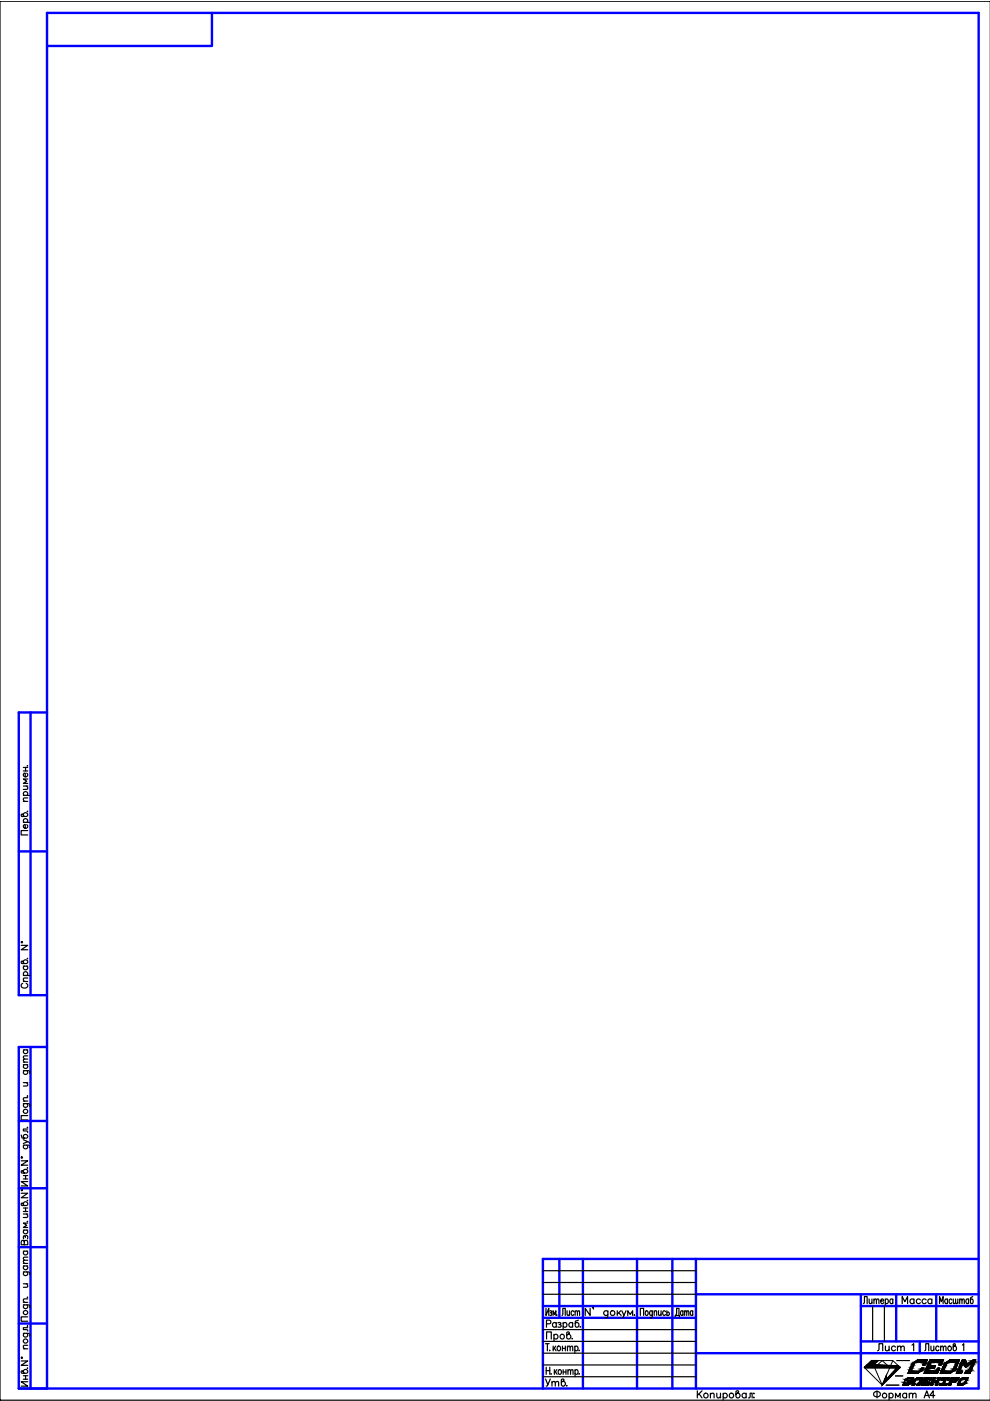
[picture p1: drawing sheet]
<svg xmlns="http://www.w3.org/2000/svg" width="210mm" height="297mm" viewBox="0 0 210 297" stroke-linecap="round" stroke-linejoin="round" font-family="sans-serif">
<defs><g id="words">
<g font-size="4.4">
<text x="190.1" y="277.6">Масса</text>
<text x="184.9" y="287.5">Лист 1</text>
</g>
</g></defs>
<!-- layer: 2 -->
<g fill="none" stroke="#00f" stroke-width=".51">
<path d="M44.9 2.7v7h-34.9M6.5 151.1v59.9M10 151.1h-6v59.9h6M4 180.5h6M4 237.7h6M6.5 222v72.4M10 222h-6v72.4h203.5v-291.7h-197.5v291.7M4 251.9h6M4 264.4h6M115.1 276.9h32.5M115.1 279.4h32.5M118.6 266.9v12.5"/>
<path d="M123.6 266.9v27.5M135.1 266.9v27.5M142.6 266.9v27.5M147.6 274.4h59.9M147.6 266.9v27.5M182.5 276.9h25M182.5 274.4v20M190 274.4v10M198.5 274.4v10M207.5 266.9h-92.4v27.5M4 280.6h6M147.6 286.9h59.9"/>
<path d="M182.5 284.4h25"/>
</g>
<!-- layer: 1 -->
<g fill="none" stroke="#000" stroke-width=".25">
<path d="M210 .3h-210v296.6h210M5 172.8a.45 .45 0 0 1 .2-.5 .45 .45 0 0 1 .6 .2 .45 .45 0 0 1-.2 .6h-1l-.1-.4 .3-.1 .3 .5M5 174.4h1.3M5 169.9h.9M5 168.6h1.3M5 166.7h.9M5 162.7h.9M5 163.5h.9M5.1 174.4a.44 .44 0 0 1 0-.7 .44 .44 0 0 1 .6 0 .44 .44 0 0 1 0 .7M5.1 168.6a.45 .45 0 0 1 0-.6 .45 .45 0 0 1 .6 0 .45 .45 0 0 1 0 .6M5.4 162.7v.8M5.6 166.7l.3 .3-.1 .3-.8 .1"/>
<path d="M5.7 174.8a.44 .44 0 0 1 .1 .7 .44 .44 0 0 1-.7 0 .44 .44 0 0 1 .1-.7h.2v.8M5.7 163.9a.43 .43 0 0 1 .1 .7 .43 .43 0 0 1-.7 0 .43 .43 0 0 1 .1-.7h.2v.8M5.8 172h.1M5.8 162.3v.1M5.9 176.1h-1.4v.9h1.4M5.9 169.2h-.9v.4l.2 .3M5.9 165.2h-.9l.7 .4-.7 .5h.9M4.5 200.4h1.4l-1.4 1h1.4M4.8 208.5a.51 .51 0 0 0-.3 .6 .51 .51 0 0 0 .5 .4h.4a.51 .51 0 0 0 .5-.4 .51 .51 0 0 0-.4-.6M5 204a.45 .45 0 0 1 .2-.5 .45 .45 0 0 1 .6 .2 .45 .45 0 0 1-.2 .6h-1l-.1-.4 .3-.1 .3 .5M5 208.1h.9M5 206.8h1.3"/>
<path d="M5 204.8h.9M5.1 206.8a.45 .45 0 0 1 0-.6 .45 .45 0 0 1 .6 0 .45 .45 0 0 1 0 .6M5.1 204.8a.44 .44 0 0 0 0 .7 .44 .44 0 0 0 .6 0 .44 .44 0 0 0 0-.7M5.8 203.2h.1M5.9 207.4h-.9v.4l.2 .3M5 234l1.2 .1 .1 .5M5 227l1.2 .1 .1 .5M5 233.5h.9M5 229.5h.9M5 225.7h.9M5 225.2h.9M5 222.6h.9"/>
<path d="M5.1 234a.45 .45 0 0 0 0 .6 .45 .45 0 0 0 .6 0 .45 .45 0 0 0 0-.6M5.1 227a.45 .45 0 0 0 0 .7 .45 .45 0 0 0 .6 0 .45 .45 0 0 0 0-.7M5.1 225.7a.45 .45 0 0 0 0 .7 .45 .45 0 0 0 .6 0 .45 .45 0 0 0 0-.7M5.1 222.6a.45 .45 0 0 0 0 .7 .45 .45 0 0 0 .6 0 .45 .45 0 0 0 0-.7M5.6 229.5l.3 .4-.1 .3-.8 .1M5.8 239h.1M5.8 232.3v.1M5.9 239.4h-.9v.4h.8l.1 .3M5.9 236.5h-1.4v1h1.4M5.9 232.7l-.9 .1v.3l.2 .4M5.9 224.5l-.9 .1v.3l.2 .3M5.9 223.9h-.9v.3l.2 .3"/>
<path d="M4.5 246.1h1.4l-1.4 .9h1.4M4.5 240.7l.2 .5 .9 .1a.43 .43 0 0 0 .1-.6 .43 .43 0 0 0-.7 0 .43 .43 0 0 0 .1 .6M4.5 253h1.4l-1.4 .9h1.4M5 248.4a.45 .45 0 0 1 .2-.5 .45 .45 0 0 1 .6 .2 .45 .45 0 0 1-.2 .6h-1l-.1-.4 .2-.1h.1l.3 .5M5 242.8l1.2 .1 .1 .5M5 241.6l.9 .4-.9 .5M5 255.3a.45 .45 0 0 1 .2-.5 .45 .45 0 0 1 .6 .2 .45 .45 0 0 1-.2 .6h-1l-.1-.4 .3-.1 .3 .5M5 249.2h.9M5 250h.9M5 257.4h.9M5 256.1h.9M5 256.9h.9"/>
<path d="M5.1 242.8a.44 .44 0 0 0 0 .6 .44 .44 0 0 0 .6 0 .44 .44 0 0 0 0-.6M5.4 249.2v.8M5.4 256.1v.8M5.6 257.4l.3 .3-.1 .4h-.8M5.8 247.6h.1M5.8 258.9v.1M5.8 254.5h.1M5.9 250.5h-1.4l1.4 .9h-1.4M5.9 242l.4 .5M5.9 259.3h-.9l.7 .5-.7 .5h.9M5 276.7h1.2l.1 .5M5 269.7h1.2l.1 .6"/>
<path d="M5 276.1h.9M5 272.2h.9M5 268.4h.9M5 267.9h.9M5 265.3h.9M5 260.8h.9M5.1 276.7a.45 .45 0 0 0 0 .6 .45 .45 0 0 0 .6 0 .45 .45 0 0 0 0-.6M5.1 269.7a.44 .44 0 0 0 0 .6 .44 .44 0 0 0 .6 0 .44 .44 0 0 0 0-.6M5.1 268.4a.45 .45 0 0 0 0 .7 .45 .45 0 0 0 .6 0 .45 .45 0 0 0 0-.7M5.1 265.3a.45 .45 0 0 0 0 .6 .45 .45 0 0 0 .6 0 .45 .45 0 0 0 0-.6M5.1 263.3l-.1-.3h-.4l-.1 .9h1.4v-.6l-.3-.3-.4 .1-.1 .8M5.1 260.8a.44 .44 0 0 0 0 .6 .44 .44 0 0 0 .6 0 .44 .44 0 0 0 0-.6"/>
<path d="M5.4 262.2l.2-.3 .2 .2v.6M5.4 262.4l-.1-.3h-.3v.6M5.6 272.2l.3 .3-.1 .4h-.8M5.8 275v.1M5.9 279.2h-1.4v.9h1.4M5.9 275.4h-.9v.4l.2 .3M5.9 267.2l-.9 .1v.2l.2 .4M5.9 266.5l-.9 .1v.3l.2 .3M115.1 269.4h32.5M115.1 271.9h32.5M115.1 274.4h32.5M115.8 277.4v1.5l.6-1.5v1.5"/>
<path d="M116.6 278h.3v.3h-.2M116.8 278.3a.29 .29 0 0 1 .2 .4 .29 .29 0 0 1-.4 .1M117.3 278.9v-1l.3 .8 .3-.8v1M118 278.8h.1M119.1 278.9l.2-.3v-1.2h.5v1.5M120.2 277.9l.1 .9 .2 .1 .3-.3M120.8 277.9v1M121.7 278.1l-.1-.1a.48 .48 0 0 0-.6 .3 .48 .48 0 0 0 .3 .6l.4-.2M121.9 278.2l.3-.3 .2 .1v.9M121.9 277.9v1M122.4 278.2l.3-.3 .2 .1v.9M122.6 279.9l-.6 .2v1a.47 .47 0 0 0 .8-.1 .47 .47 0 0 0-.6-.6l-.2 .2"/>
<path d="M125.1 277.4v1.5l-1-1.5v1.5M125.7 277.2h.2h-.2l.2 .3M128.9 278.1a.49 .49 0 0 0-.7-.1 .49 .49 0 0 0 0 .8 .49 .49 0 0 0 .7-.1M128.9 277.9l-.1 1.4-.2 .1-.4-.1M130.9 277.9v1M131.2 278.3l.5 .6M131.6 277.9l-.7 .7M131.8 277.9l.5 1 .4-1M132.3 278.9l-.2 .3-.3 .2M133.1 278.9v-1l.5 .8 .5-.8v1M134.5 278.8h.1M135.8 278.9v-1.5h.7v1.5"/>
<path d="M136.9 278a.44 .44 0 0 1 .5 .4 .44 .44 0 0 1-.5 .4l-.1-.3zM138.3 278.1l-.1-.1a.48 .48 0 0 0-.5 .3 .48 .48 0 0 0 .3 .6l.3-.2M138.3 277.9v1.4l-.2 .1-.2-.1M138.7 278.2l.2-.3 .3 .1v.9M138.7 277.9v1M139.6 277.9l.1 .9 .2 .1 .3-.3M140.2 277.9v1M141.1 278.1l-.1-.1a.44 .44 0 0 0-.5 .4 .44 .44 0 0 0 .5 .4l.1-.1M141.4 278.3a.35 .35 0 0 1 .5 .1 .35 .35 0 0 1-.2 .5l-.3-.1M141.4 277.9v1M143.2 279.2v-.3h.8v.3M143.2 278.9a1.75 1.75 0 0 0 .3-1.5h.5v1.5"/>
<path d="M144.8 278.1l-.1-.1a.48 .48 0 0 0-.5 .3 .48 .48 0 0 0 .2 .5l.2 .1 .2-.2M144.8 277.9v1M145.2 278.2l.2-.3 .1 .1 .1 .9M145.2 277.9v1M145.6 278.2l.2-.3 .2 .1v.9M146.9 278.1l-.1-.1a.48 .48 0 0 0-.5 .3 .48 .48 0 0 0 .2 .5l.2 .1 .2-.2M146.9 277.9v1M183.1 276.4l.2-.3v-1.2h.6v1.5M184.3 275.4v.9l.3 .1 .3-.3M184.9 275.4v1M185 276.9v7.5M185.3 275.7l.2-.3 .3 .1v.9"/>
<path d="M185.3 275.4v1M185.8 275.7l.3-.3 .2 .1 .1 .9M186.7 275.8h.6l-.1-.3a.44 .44 0 0 0-.5 .4 .44 .44 0 0 0 .5 .4l.1-.1M187.5 276.9v7.5M187.7 275.6l.1-.1a.44 .44 0 0 1 .5 .4 .44 .44 0 0 1-.5 .4l-.1-.1M187.7 275.4v1.5M200.9 275.6l-.1-.1a.44 .44 0 0 0-.5 .4 .44 .44 0 0 0 .5 .4l.1-.1M200.9 275.4v1M201.8 275.6l-.1-.1a.44 .44 0 0 0-.5 .4 .44 .44 0 0 0 .5 .4l.1-.1M202.1 275.4l.1 .9 .2 .1 .2-.3M202.6 275.4v.9l.2 .1 .3-.3M203.1 275.4v1"/>
<path d="M203.5 275.7l.2-.3 .2 .1 .1 .9M203.5 275.4v1M204 275.7l.2-.3 .2 .1v.9M205.4 275.6l-.1-.1a.47 .47 0 0 0-.6 .3 .47 .47 0 0 0 .2 .5l.3 .1 .2-.2M205.4 275.4v1M206.2 274.9l-.4 .4v1a.48 .48 0 0 0 .6-.2 .48 .48 0 0 0-.2-.6l-.2-.1-.2 .2M4.5 288.6h1.4l-1.4 .9h1.4M5 290.9a.45 .45 0 0 1 .2-.6 .45 .45 0 0 1 .6 .3 .45 .45 0 0 1-.2 .6h-1l-.1-.4 .3-.1 .3 .5M5 282.7l1.2 .1 .1 .5M5 291.7h.9M5 292.4h.9M5 286h.9"/>
<path d="M5.1 282.7a.45 .45 0 0 0 0 .6 .45 .45 0 0 0 .6 0 .45 .45 0 0 0 0-.6M5.4 291.7v.7M5.8 290v.1M5.8 281.1v.1M5.9 293h-1.4l1.4 .9h-1.4M5.9 285.2l-.9 .1v.3l.2 .4M5.9 281.5h-.9v.4l.8 .1 .1 .2M115.1 281.9h32.5M115.1 284.4h32.5M115.1 289.4h32.5M115.1 291.9h32.5M115.1 286.9h32.5"/>
<path d="M115.7 284.9h.7M115.7 292.4l.5 1.2M115.8 289.9v1.5M115.8 290.6h.8M115.9 280.7l.8-.1v-.6l-.8-.1v1.5M115.9 283.9v-1.5h1v1.5M116.1 284.9v1.5M116.5 286.2l.1 .1M116.6 289.9v1.5M116.7 292.4l-.6 1.3-.3 .2M116.8 291.2l.1 .1M117 293.2l.4-.3 .3 .1v.9"/>
<path d="M117 292.9v1M117.3 285.4v1M117.5 283.1a.47 .47 0 0 1 .7-.1 .47 .47 0 0 1 0 .7 .47 .47 0 0 1-.7 0M117.5 282.9v1.5M117.5 285.8l.4 .6M117.5 290.4v1M117.7 293.2l.4-.3 .3 .1v.9M117.8 290.8l.3 .6M117.8 285.4l-.5 .7M117.9 280.6a.46 .46 0 0 0-.6 0 .46 .46 0 0 0 0 .6 .46 .46 0 0 0 .6 0M117.9 280.4v1M118.1 290.4l-.6 .7"/>
<path d="M118.3 280.5h.6v.3h-.4M118.3 285.5a.45 .45 0 0 1 .6 .4 .45 .45 0 0 1-.6 .4l-.2-.3zM118.5 290.5a.45 .45 0 0 1 .5 .4 .45 .45 0 0 1-.5 .4l-.2-.3zM118.7 280.8l.3 .3-.1 .2h-.6M119.3 285.9h.6M119.3 285.4v1M119.3 292.9a.48 .48 0 0 1 .6 .3 .48 .48 0 0 1-.3 .6 .48 .48 0 0 1-.6-.2v-1.1l.4-.1 .1 .3-.5 .4M119.4 280.6a.46 .46 0 0 1 .7 0 .46 .46 0 0 1 0 .6 .46 .46 0 0 1-.7 0M119.4 280.4v1.5M119.4 290.4v1M119.4 290.9h.6M119.9 285.4v1"/>
<path d="M120 290.4v1M120.2 293.7v.1M120.3 285.7l.3-.3 .2 .1 .1 .9M120.3 285.4v1M120.4 290.7l.3-.3 .2 .1 .1 .9M120.4 290.4v1M120.5 282.9a.48 .48 0 0 1 .5 .3 .48 .48 0 0 1-.2 .6 .48 .48 0 0 1-.6-.2v-1.1l.4-.1 .1 .4-.5 .3M120.9 285.7l.3-.3 .2 .1v.9M121 290.7l.2-.3 .3 .1v.9M121.3 283.7l.1 .1M121.4 280.6a.46 .46 0 0 0-.7 0 .46 .46 0 0 0 0 .6 .46 .46 0 0 0 .7 0M121.4 280.4v1"/>
<path d="M121.9 285.6l.1-.1a.45 .45 0 0 1 .6 .4 .45 .45 0 0 1-.6 .4l-.1-.1M121.9 285.4v1.5M121.9 290.6l.1-.1a.45 .45 0 0 1 .6 .4 .45 .45 0 0 1-.6 .4l-.1-.1M121.9 290.4v1.5M122.8 291.2v.1M122.8 286.2v.1M123 281.2l.1 .1M147.8 294.9v1.5M148.2 295.5l.6 .9M148.8 294.9l-1 1M150.6 295.7l.4-.3 .3 .1 .1 .9M150.6 295.4v1"/>
<path d="M152 295.4l.1 .9 .3 .1 .4-.3M152.8 295.4v1M153.3 295.6a.48 .48 0 0 1 .7-.1 .48 .48 0 0 1 0 .7 .48 .48 0 0 1-.7 0M153.3 295.4v1.5M156.3 295.4a.48 .48 0 0 1 .6 .3 .48 .48 0 0 1-.2 .6 .48 .48 0 0 1-.7-.2v-1.1l.5-.1v.3l-.5 .4M158.2 295.6a.48 .48 0 0 0-.7-.1 .48 .48 0 0 0 0 .7 .48 .48 0 0 0 .7 0M158.2 295.4v1M158.7 296.4l.3-.1v-.9h.5v1M159.8 295.5h.1zM159.8 296.2v.2zM185.3 295.3a.68 .68 0 0 1 1-.2 .68 .68 0 0 1 .1 .9 .7 .7 0 0 1-.8 .1 .7 .7 0 0 1-.3-.8zM185.9 294.9v1.5"/>
<path d="M188.5 295.6a.47 .47 0 0 1 .7-.1 .47 .47 0 0 1 0 .7 .47 .47 0 0 1-.7 0M188.5 295.4v1.5M189.9 296.4v-1l.5 .8 .5-.8v1M192.2 295.6a.47 .47 0 0 0-.7-.1 .47 .47 0 0 0 0 .7 .47 .47 0 0 0 .7 0M192.2 295.4v1M192.8 295.7l.3-.3 .3 .1 .1 .9M192.8 295.4v1M193.5 295.7l.4-.3 .2 .1 .1 .9M195.9 296.4l.6-1.5 .6 1.5M196.1 286.4l.2-.3v-1.2h.6v1.5M196.2 295.9h.6M197.4 285.4v.9l.3 .1 .3-.3"/>
<path d="M198 285.4v1M198.2 295.9h-1.1l.8-1v1.5M199.1 285.6l-.1-.1a.45 .45 0 0 0-.6 .4 .45 .45 0 0 0 .6 .4l.1-.1M199.4 285.7l.3-.3 .2 .1 .1 .9M199.4 285.4v1M200 285.7l.3-.3 .2 .1 .1 .9M201.1 285.5a.45 .45 0 0 1 .6 .4 .45 .45 0 0 1-.6 .4l-.1-.3zM202.3 285.4a.47 .47 0 0 1 .5 .5 .47 .47 0 0 1-.6 .4l-.1-1.3 .4-.1v.3l-.4 .4M204 285.2l.3-.3v1.5"/>
<circle cx="4.6" cy="199.8" r=".14"/>
<circle cx="5.4" cy="235.6" r=".46"/>
<circle cx="4.6" cy="245.4" r=".14"/>
<circle cx="4.6" cy="252.3" r=".14"/>
<circle cx="5.4" cy="278.3" r=".46"/>
<circle cx="129.9" cy="278.4" r=".5"/>
<circle cx="4.6" cy="287.9" r=".14"/>
<circle cx="5.4" cy="284.4" r=".46"/>
<circle cx="119.2" cy="283.4" r=".49"/>
<circle cx="149.6" cy="295.9" r=".5"/>
<circle cx="155.1" cy="295.9" r=".5"/>
<circle cx="187.5" cy="295.9" r=".49"/>
</g>
<!-- layer: layer 1 -->
<g fill="none" stroke="#000" stroke-width=".21">
<path d="M183.3 290l3.7 3.7-1.6-3.7M186 289.4l1-.9 1.2 1M186.2 288.5h3.1l1.2 1.1M187.9 293.7h2.7zM188.7 290l-.8 1.6M189.3 288.5l-.5 1M189.8 291.7h1.6zM191.9 292.5l.7-.4h1.1l-.5 1.2-.6 .4h-1.2l.3-.6h.2l-.1 .3h.7a.35 .35 0 0 0 .4 0 .35 .35 0 0 0 .1-.4h-.7a.34 .34 0 0 1 .3-.3 .34 .34 0 0 1 .3 .1h.2l.2-.4h-1.1l-.1 .3h-.2zM193.4 289.1l1.1-.8h2.1l-.3 .8a.39 .39 0 0 1-.6 .3l.2-.6h-1.9l-.8 1.9h1.9l.3-.6h.4l-.1 .3-1.2 .8h-2zM193.8 292.5l.7-.4h1.1l-.7 1.6h-.5l.1-.3h.3l.4-1h-1l-.5 1h.3l-.1 .3h-.5zM196 292.1h1.5l-.2 .6h-.3l.2-.3h-.6a.45 .45 0 0 0-.7 .4h.7l-.1 .2h-.7l-.1 .4h1l.2-.3h.2l-.3 .6h-1.5zM197.2 288.3h2.8l-.3 .8a.38 .38 0 0 1-.2 .3 .38 .38 0 0 1-.4 0l.2-.6h-1.9l-.3 .8h1.2l-.1 .4h-1.3l-.3 .7 2-.1a.47 .47 0 0 1 .1-.5 .47 .47 0 0 1 .5 0l-.3 .8a.34 .34 0 0 1-.2 .3 .34 .34 0 0 1-.3 0h-2.5z"/>
<path d="M197.9 292.1h.5l-.1 .3h-.3v.4a1 1 0 0 0 1.2-.4h-.4a.43 .43 0 0 1 .7-.3l-.1 .1a1.35 1.35 0 0 0-.6 1.5h-.4l.1-.7h-.7l-.2 .4h.2l-.1 .3h-.5zM199.8 292.1h1.6l-.3 .6h-.2l.1-.3a.35 .35 0 0 0-.5 .2l-.3 .8h.6l-.1 .3h-1.5l.1-.3a.86 .86 0 0 0 1-1h-.3l-.2 .3h-.2zM200.2 289.1l1.2-.8h2a5.3 5.3 0 0 1-1.2 2.3l-.8 .6h-2zM200.9 288.8h1.9l-.6 1.4a.51 .51 0 0 1-.2 .5 .51 .51 0 0 1-.6 0h-1.4zM201.8 292.1h1.5l-.5 .7a.95 .95 0 0 1-1.1 .2l-.3 .4h.3l-.1 .3h-.5zM201.9 292.4h1a.81 .81 0 0 1-1.1 .4zM203.5 292.5l.1-.1a1.59 1.59 0 0 1 1.6-.3l-.4 1.1-.2 .1a1.28 1.28 0 0 1-1.4 .4h-.2zM203.8 292.4h1.1l-.3 .6a.46 .46 0 0 1-.2 .4 .46 .46 0 0 1-.5 0h-.5zM204 288.3h.3a.42 .42 0 0 1 .4 .1 .42 .42 0 0 1 .2 .4l.2 .4 1.2-.8 .6-.1-1.2 2.7a.81 .81 0 0 1-1 .2h-.1l.2-.5h.6l.8-1.9-1.5 1.1-.5-1-.7 1.8h.5a.5 .5 0 0 1-.2 .5 .5 .5 0 0 1-.5 0h-.5z"/>
</g>
<g fill="#000" stroke="#000" stroke-width=".21">
<path d="M183.3 290h7.5zM187.6 292.4h.7l-1.3 1.3zM192 292.4h.2zM192.9 293.3h.2zM194 292.4h.2zM200.4 289h.3zM203.6 292.4h.2zM204.4 293.4h.2zM204.5 293.3h.2z"/>
<path d="M183.8 289.4l6.7 .2zM183.8 289.4l6.7 .2h-6.9z"/>
<path d="M184.8 288.5l.4 .9 1-.9zM183.8 289.4l1-.9 .4 .9z"/>
<path d="M187.6 292.4h.3zM187.6 292.4h.3z"/>
<path d="M187.9 291.6v.8zM187.9 291.6v.8h-.3z"/>
<path d="M187.9 292.4h.4zM187.9 292.4h.4z"/>
<path d="M183.6 289.6l7.2 .3-.3-.3zM183.3 289.9l.3-.3 7.2 .3zM183.3 289.9h7.5zM183.3 289.9h7.5z"/>
<path d="M183.3 289.9l7.5 .1zM183.3 289.9l7.5 .1zM183.3 290h7.5z"/>
<path d="M190.2 290l-1.9 2.4 2.5-2.4zM190.2 290l-1.9 2.4h-.4z"/>
<path d="M191.7 293.1h.2zM191.7 293.1h.2z"/>
<path d="M191.7 293.1h.2zM191.7 293.1h.2z"/>
<path d="M191.6 293.4h.2zM191.6 293.4h.2z"/>
<path d="M191.6 293.3h.2zM191.6 293.3l.2 .1z"/>
<path d="M191.6 293.2h.3zM191.6 293.2l.2 .1h-.2z"/>
<path d="M191.6 293.2h.3zM191.6 293.2h.3z"/>
<path d="M191.7 293.1h.2zM191.7 293.1l.2 .1z"/>
<path d="M191.7 293.1h.2zM191.7 293.1h.2z"/>
<path d="M191.7 293.1h.2zM191.7 293.1h.2z"/>
<path d="M191.9 292.7h.2zM191.9 292.7h.2z"/>
<path d="M191.9 292.7h.2zM191.9 292.7h.2z"/>
<path d="M191.9 292.6l.2 .1zM191.9 292.6l.2 .1z"/>
<path d="M191.9 292.5h.3zM191.9 292.5h.3z"/>
<path d="M191.9 292.5h.3zM191.9 292.5l.2 .1z"/>
<path d="M192 292.5h.2zM192 292.5h.2z"/>
<path d="M192 292.5h.2zM192 292.5h.2z"/>
<path d="M192 292.4h.2zM192 292.4l.2 .1z"/>
<path d="M192.4 292.8h1zM192.4 292.8h1z"/>
<path d="M192.5 291.2h2zM192.5 291.2h2z"/>
<path d="M192.5 292.1h1.2zM192.5 292.1h1.2z"/>
<path d="M192.6 292.1h1.1zM192.6 292.1h1.1z"/>
<path d="M192.6 292.1h1.1zM192.6 292.1h1.1z"/>
<path d="M191.4 293.7h1.2zM191.4 293.7h1.2z"/>
<path d="M191.4 293.7h1.2zM191.4 293.7h1.2z"/>
<path d="M191.5 293.6h1.1zM191.5 293.6l1.1 .1z"/>
<path d="M191.5 293.6h1.1zM191.5 293.6h1.1z"/>
<path d="M191.5 293.6h1.2zM191.5 293.6h1.1z"/>
<path d="M192.7 290.8h2.4zM192.7 290.8h2.4z"/>
<path d="M191.5 293.5h1.3zM191.5 293.5l1.2 .1z"/>
<path d="M191.5 293.5h1.3zM191.5 293.5h1.3z"/>
<path d="M191.6 293.4h1.3zM191.6 293.4l1.2 .1z"/>
<path d="M192.9 293.3h.3zM192.9 293.3h.2z"/>
<path d="M192.7 290.7h.5zM192.7 290.7h.5z"/>
<path d="M192.9 293.2h.3zM192.9 293.2l.3 .1z"/>
<path d="M193 293.2h.2zM193 293.2h.2z"/>
<path d="M193 293.2h.2zM193 293.2h.2z"/>
<path d="M192.7 290.6h.5zM192.7 290.6l.5 .1z"/>
<path d="M193 293.1h.2zM193 293.1l.2 .1z"/>
<path d="M192.8 290.5h.4zM192.8 290.5l.4 .1z"/>
<path d="M193 293h.3zM193 293l.2 .1z"/>
<path d="M192.4 293h.9zM192.4 293h.9z"/>
<path d="M192.4 293h.9zM192.3 293h1z"/>
<path d="M193 293h.3zM193 293h.3z"/>
<path d="M193 293h.3zM193 293h.3z"/>
<path d="M192.8 290.4l.4 .1 .1-.1zM192.8 290.4l.4 .1h-.4zM192.8 290.5h.4zM192.8 290.5h.4z"/>
<path d="M193.3 292.4h.3zM193.3 292.4h.3z"/>
<path d="M192.4 292.9h.9zM192.4 293h.9z"/>
<path d="M192.4 292.9h.9zM192.4 292.9h.9z"/>
<path d="M193.1 292.8h.3zM193.1 292.8h.3z"/>
<path d="M192.4 292.8h1zM192.4 292.8l.9 .1z"/>
<path d="M193.1 292.7h.3zM193.1 292.7l.3 .1z"/>
<path d="M193 290.1l.3 .3 .1-.3zM193 290.1l.3 .3h-.5z"/>
<path d="M193.2 292.7h.2zM193.2 292.7h.2z"/>
<path d="M193 290l.4 .1 .1-.1zM193 290l.4 .1h-.4z"/>
<path d="M193.3 292.5l.1 .2 .1-.2zM193.3 292.5l.1 .2h-.2z"/>
<path d="M193.3 292.4h.2zM193.3 292.4l.2 .1z"/>
<path d="M193.3 292.4h.2zM193.3 292.4h.2z"/>
<path d="M193.3 292.4h.3zM193.3 292.4h.2z"/>
<path d="M193.1 289.8l.4 .2 .1-.2zM193.1 289.8l.4 .2h-.5z"/>
<path d="M192.3 292.2l1.3 .2v-.2zM192.2 292.4l.1-.2 1.3 .2z"/>
<path d="M193.1 289.7h.5zM193.1 289.7l.5 .1z"/>
<path d="M192.4 292.2h1.2zM192.3 292.2h1.3z"/>
<path d="M192.5 292.1h1.2zM192.4 292.2h1.2z"/>
<path d="M192.6 292.1h1.1zM192.6 292.1h1.1z"/>
<path d="M192.5 292.1h1.2zM192.5 292.1h1.2z"/>
<path d="M193.3 289.4l.4 .1zM193.3 289.4l.4 .1z"/>
<path d="M193.3 289.5l.3 .2 .1-.2zM193.3 289.5l.3 .2h-.5z"/>
<path d="M193.5 293.4h.2zM193.5 293.4h.2z"/>
<path d="M193.5 293.3h.3zM193.5 293.3h.3z"/>
<path d="M193.5 293.3h.3zM193.5 293.3l.2 .1z"/>
<path d="M193.3 289.3l.4 .1 .1-.1zM193.3 289.3l.4 .1h-.4z"/>
<path d="M193.6 293.2h.2zM193.6 293.2l.2 .1z"/>
<path d="M193.4 289.2h.4zM193.4 289.2l.4 .1z"/>
<path d="M193.8 292.5h.3zM193.8 292.5h.3z"/>
<path d="M193.4 289.1h.4zM193.4 289.1h.4z"/>
<path d="M193.4 289.1h.4zM193.4 289.1l.4 .1z"/>
<path d="M193.4 289.1h.5zM193.4 289.1h.5z"/>
<path d="M193.4 289.1h.5zM193.4 289.1h.4z"/>
<path d="M193.7 293l.1 .2 .1-.2zM193.7 293l.1 .2h-.2z"/>
<path d="M193.5 289h.4zM193.4 289.1h.5z"/>
<path d="M193.4 293.6l.5 .1zM193.4 293.6l.5 .1z"/>
<path d="M193.4 293.7h.5zM193.4 293.7h.5z"/>
<path d="M193.7 292.9l.2 .1 .1-.1zM193.7 292.9l.2 .1h-.2z"/>
<path d="M193.4 293.5l.6 .1zM193.4 293.5l.6 .1z"/>
<path d="M193.4 293.6h.6zM193.4 293.6h.5z"/>
<path d="M193.4 293.5h.6zM193.4 293.5h.6z"/>
<path d="M193.8 292.7l.2 .2v-.2zM193.8 292.7l.2 .2h-.3z"/>
<path d="M193.5 293.4h.5zM193.5 293.4h.5z"/>
<path d="M193.5 293.4h.5zM193.5 293.4h.5z"/>
<path d="M193.5 293.4h.5zM193.5 293.4l.5 .1z"/>
<path d="M193.8 292.7h.2zM193.8 292.7h.2z"/>
<path d="M193.8 292.6h.3zM193.8 292.6l.2 .1z"/>
<path d="M193.9 292.5h.2zM193.8 292.5h.3z"/>
<path d="M193.8 292.5h.3zM193.8 292.5l.3 .1z"/>
<path d="M193.9 292.5h.2zM193.9 292.5h.2z"/>
<path d="M194 292.4h.1zM193.9 292.5h.2z"/>
<path d="M194 292.4h.2zM194 292.4h.1z"/>
<path d="M192.5 291.2h2zM192.5 291.2h2.1z"/>
<path d="M192.5 291.2h2.1zM192.5 291.2h2.1z"/>
<path d="M192.5 291.2h2.1zM192.5 291.2h2.1z"/>
<path d="M192.6 291.1h2.1zM192.6 291.1l2 .1z"/>
<path d="M192.6 291.1h2.1zM192.6 291.1h2.1z"/>
<path d="M192.6 291h2.2zM192.6 291l2.1 .1z"/>
<path d="M192.6 290.9h2.3zM192.6 290.9l2.2 .1z"/>
<path d="M194.4 293.7h.5zM194.4 293.7h.5z"/>
<path d="M194.4 293.6h.5zM194.4 293.6l.5 .1z"/>
<path d="M194.4 293.5l.6 .1zM194.4 293.5l.6 .1z"/>
<path d="M194.4 293.6h.6zM194.4 293.6h.5zM194.4 293.6h.5zM194.4 293.6h.5z"/>
<path d="M194.5 293.5h.5zM194.5 293.5h.5z"/>
<path d="M194.5 293.5h.5zM194.5 293.5h.5z"/>
<path d="M194.5 293.4h.5zM194.5 293.4l.5 .1z"/>
<path d="M194.8 293.4h.3zM194.8 293.4h.3z"/>
<path d="M194.5 293.4h.6zM194.5 293.4h.5z"/>
<path d="M194.8 293.3h.3zM194.8 293.3h.3z"/>
<path d="M194.8 293.3h.3zM194.8 293.3l.3 .1z"/>
<path d="M192.7 290.8l2.2 .1 .2-.1zM192.7 290.8l2.2 .1h-2.3z"/>
<path d="M194.9 293.2h.2zM194.9 293.2l.2 .1h-.3z"/>
<path d="M195 293l.1 .2 .1-.2zM195 293l.1 .2h-.2z"/>
<path d="M195.2 292.4h.3zM195.2 292.4h.3z"/>
<path d="M195.2 290.4h.5zM195.2 290.4h.5zM195.2 290.4h.5zM195.2 290.4h.5z"/>
<path d="M192.7 290.7h2.5zM192.7 290.7l2.4 .1z"/>
<path d="M195.1 290.7h.2zM195.1 290.7h.1z"/>
<path d="M195.1 292.8l.1 .2 .1-.2zM195.1 292.8l.1 .2h-.2z"/>
<path d="M195.3 293.7h1.5zM195.3 293.7h1.5z"/>
<path d="M195.1 290.6h.2zM195.1 290.6l.2 .1z"/>
<path d="M195.1 292.7l.2 .1v-.1zM195.1 292.7l.2 .1h-.2z"/>
<path d="M195.4 290.1h.4zM195.4 290.1h.4z"/>
<path d="M195.1 290.6h.3zM195.1 290.6h.2z"/>
<path d="M195.2 292.5l.2 .1zM195.2 292.5l.2 .1z"/>
<path d="M195.2 292.6l.1 .1 .1-.1zM195.2 292.6l.1 .1h-.2z"/>
<path d="M195.4 293.4h.3zM195.4 293.4h.3z"/>
<path d="M195.2 292.4h.3zM195.2 292.4l.2 .1h-.2z"/>
<path d="M194.1 292.3l1.4 .1zM194.1 292.4h1.4z"/>
<path d="M195.2 292.4h.3zM195.2 292.4h.3z"/>
<path d="M194.2 292.3h1.3zM194.2 292.3h1.3z"/>
<path d="M195.2 290.5h.3zM195.2 290.5l.2 .1h-.3z"/>
<path d="M194.5 292.1h1.1zM194.5 292.1h1.1zM194.5 292.1h1.1zM194.5 292.1h1.1z"/>
<path d="M194.4 292.2l1.1 .1 .1-.1zM194.2 292.3l.2-.1 1.1 .1z"/>
<path d="M194.5 292.1h1.1zM194.5 292.1h1.1zM194.4 292.1h1.2zM194.4 292.1h1.2z"/>
<path d="M194.4 292.1h1.2zM194.4 292.2h1.2zM194.4 292.2h1.2zM194.4 292.2h1.2z"/>
<path d="M195.6 292.9h1zM195.6 292.9h1z"/>
<path d="M195.2 290.4h.4zM195.2 290.4l.3 .1z"/>
<path d="M195.7 289.4h.4zM195.7 289.4h.4z"/>
<path d="M195.2 290.4h.5zM195.2 290.4h.4z"/>
<path d="M195.7 292.8h.9zM195.7 292.8h.9z"/>
<path d="M195.4 293.4h.3zM195.4 293.4h.3z"/>
<path d="M195.7 289.4h.4zM195.7 289.4h.4z"/>
<path d="M195.2 290.4h.5zM195.2 290.4h.5z"/>
<path d="M195.5 293.3h.2zM195.5 293.3l.2 .1z"/>
<path d="M195.3 290.4h.4zM195.3 290.4h.4z"/>
<path d="M195.7 289.2h.5zM195.7 289.2h.5z"/>
<path d="M195.5 293.2h.2zM195.5 293.2l.2 .1h-.2z"/>
<path d="M195.3 290.2h.4zM195.3 290.2l.4 .2h-.4z"/>
<path d="M195.5 293.1h.3zM195.5 293.1l.2 .1z"/>
<path d="M195.3 290.2h.5zM195.3 290.2h.4z"/>
<path d="M195.6 293.1h.2zM195.6 293.1h.2z"/>
<path d="M195.3 290.1h.5zM195.3 290.1l.5 .1z"/>
<path d="M195.4 290.1h.4zM195.4 290.1h.4z"/>
<path d="M195.4 290.1h.4zM195.4 290.1h.4z"/>
<path d="M195.6 293h.2zM195.6 293h.2z"/>
<path d="M195.6 293h.2zM195.6 293l.2 .1z"/>
<path d="M195.9 292.4h.2zM195.9 292.4h.2z"/>
<path d="M195.7 292.8h.2zM195.7 292.8h.2z"/>
<path d="M195.9 291.2h2.9zM195.9 291.2h2.9z"/>
<path d="M195.7 292.7h.3zM195.7 292.7l.2 .1z"/>
<path d="M196 292.1h1.5zM196 292.1h1.5z"/>
<path d="M195.7 292.6h.3zM195.7 292.6l.3 .1z"/>
<path d="M195.8 292.6h.2zM195.8 292.6h.2z"/>
<path d="M195.8 292.5h.3zM195.8 292.5l.2 .1h-.2z"/>
<path d="M195.8 292.4h.3zM195.8 292.4l.3 .1z"/>
<path d="M195.9 292.4h.2zM195.9 292.4h.2z"/>
<path d="M195.7 289.4h.4zM195.7 289.4h.4z"/>
<path d="M195.7 289.4h.4zM195.7 289.4h.4z"/>
<path d="M195.7 289.2l.4 .2 .1-.2zM195.7 289.2l.4 .2h-.4z"/>
<path d="M195.8 289.1l.4 .1 .1-.1zM195.8 289.1l.4 .1h-.5z"/>
<path d="M195.9 289h.4zM195.9 289l.4 .1h-.5z"/>
<path d="M195.9 288.9h.4zM195.9 288.9l.4 .1z"/>
<path d="M195.9 288.8h.5zM195.9 288.8h.5z"/>
<path d="M195.9 288.8h.5zM195.9 288.8l.4 .1zM195.9 288.9h.4zM195.9 288.9h.4z"/>
<path d="M194 288.7h2.4zM193.8 288.8h2.6z"/>
<path d="M194.1 288.7h2.3zM194 288.7h2.4z"/>
<path d="M194.3 288.5h2.2zM194.3 288.5h2.2z"/>
<path d="M194.3 288.5l2.1 .2 .1-.2zM194.1 288.7l.2-.2 2.1 .2z"/>
<path d="M195.6 293h.9zM195.6 293h.9z"/>
<path d="M194.4 288.4h2.1zM194.3 288.5h2.2z"/>
<path d="M194.5 288.4h2.1zM194.4 288.4h2.1z"/>
<path d="M195.6 292.9h1zM195.6 292.9l.9 .1z"/>
<path d="M194.6 288.3h2zM194.5 288.3h2.1z"/>
<path d="M194.5 288.3h2.1zM194.5 288.3h2.1z"/>
<path d="M194.5 288.3l2.1 .1zM194.5 288.3l2.1 .1z"/>
<path d="M194.5 288.4h2.1zM194.5 288.4h2.1z"/>
<path d="M195.7 292.8h.9zM195.7 292.8l.9 .1z"/>
<path d="M196.2 290.7h.4zM196.2 290.7h.4z"/>
<path d="M195.7 292.8h.9zM195.7 292.8h.9z"/>
<path d="M196.2 290.6h.4zM196.2 290.6l.4 .1z"/>
<path d="M196.2 290.5h.5zM196.2 290.5l.4 .1z"/>
<path d="M196.2 290.5h.5zM196.2 290.5h.5z"/>
<path d="M196.3 290.4l.4 .1v-.1zM196.3 290.4l.4 .1h-.5z"/>
<path d="M196.3 290.3h.5zM196.3 290.3l.4 .1h-.4z"/>
<path d="M196.4 290.2l.4 .1v-.1zM196.4 290.2l.4 .1h-.5z"/>
<path d="M195.3 293.7h1.5zM195.3 293.7h1.5z"/>
<path d="M195.3 293.6h1.6zM195.3 293.6l1.5 .1z"/>
<path d="M196.4 290.1h.5zM196.4 290.1l.4 .1h-.4z"/>
<path d="M195.3 293.6h1.6zM195.3 293.6h1.6z"/>
<path d="M196.4 290h.5zM196.4 290h.5z"/>
<path d="M196.4 290h.5zM196.4 290l.5 .1z"/>
<path d="M195.3 293.5h1.6zM195.3 293.5l1.6 .1z"/>
<path d="M195.4 293.5h1.5zM195.4 293.5h1.5z"/>
<path d="M195.4 293.4h1.6zM195.4 293.4l1.5 .1z"/>
<path d="M196.7 293.4h.3zM196.7 293.4h.3z"/>
<path d="M195.4 293.4h1.6zM195.4 293.4h1.6z"/>
<path d="M196.7 293.3h.3zM196.7 293.3l.3 .1z"/>
<path d="M197 292.7h.3zM197 292.7h.3z"/>
<path d="M196.8 293.3h.2zM196.8 293.3h.2z"/>
<path d="M196.8 293.1h.3zM196.8 293.1l.2 .2h-.2z"/>
<path d="M196.9 293.1h.2zM196.9 293.1h.2z"/>
<path d="M196.9 293.1h.2zM196.9 293.1h.2z"/>
<path d="M196.9 293.1h.2zM196.9 293.1h.2z"/>
<path d="M196.8 293.1h.3zM196.8 293.1h.3z"/>
<path d="M196.6 289.5h.5zM196.6 289.5l.5 .1z"/>
<path d="M196.7 289.5h.4zM196.7 289.5h.4z"/>
<path d="M197.2 292.4h.2zM197.2 292.4h.2z"/>
<path d="M197.2 288.3h2.8zM197.2 288.3h2.8z"/>
<path d="M197.2 293.7h.5zM197.2 293.7h.5z"/>
<path d="M196.8 289.2l.3 .3 .1-.3zM196.8 289.2l.3 .3h-.4z"/>
<path d="M196.8 289.2h.5zM196.8 289.2h.4z"/>
<path d="M197 292.6l.3 .1zM197 292.6l.3 .1z"/>
<path d="M197 292.7h.3zM197 292.7h.3z"/>
<path d="M197.1 292.6h.2zM197.1 292.6h.2z"/>
<path d="M196.9 289l.4 .2v-.2zM196.9 289l.4 .2h-.5z"/>
<path d="M197.1 292.5h.3zM197.1 292.5l.2 .1h-.2z"/>
<path d="M196.9 288.9h.5zM196.9 288.9l.4 .1z"/>
<path d="M197.1 292.4h.3zM197.1 292.4l.3 .1z"/>
<path d="M197 288.8h.4zM197 288.8l.4 .1z"/>
<path d="M197.2 292.4h.2zM197.2 292.4h.2z"/>
<path d="M197 288.8h.4zM197 288.8h.4z"/>
<path d="M195.9 292.3h1.5zM195.9 292.3l1.5 .1z"/>
<path d="M195.9 292.3h1.6zM195.9 292.3h1.5z"/>
<path d="M195.9 292.2h1.6zM195.9 292.2l1.6 .1z"/>
<path d="M195.9 292.2h1.6zM195.9 292.2h1.6z"/>
<path d="M197.5 293h.3zM197.5 293h.3z"/>
<path d="M196 292.1h1.5zM196 292.1h1.5z"/>
<path d="M196 292.1h1.5zM196 292.1h1.5z"/>
<path d="M196 292.1h1.5zM196 292.1l1.5 .1z"/>
<path d="M197.3 293.4h.3zM197.3 293.4h.3z"/>
<path d="M197.4 293.3h.2zM197.4 293.3h.2z"/>
<path d="M197.4 293.3h.2zM197.4 293.3l.2 .1z"/>
<path d="M197.5 293.1l.1 .2 .1-.2zM197.5 293.1l.1 .2h-.2z"/>
<path d="M197.2 293.7h.5zM197.2 293.7h.5z"/>
<path d="M197.5 293h.2zM197.5 293l.2 .1z"/>
<path d="M197.3 293.6h.4zM197.3 293.6l.4 .1z"/>
<path d="M197.8 292.4h.2zM197.8 292.4h.2z"/>
<path d="M197.5 293h.3zM197.5 293h.2z"/>
<path d="M197.8 292.4h.2zM197.8 292.4h.2z"/>
<path d="M197.3 293.5h.5zM197.3 293.5l.4 .1h-.4zM197.3 293.6h.4zM197.3 293.6h.4z"/>
<path d="M197.3 293.5h.5zM197.3 293.5h.5z"/>
<path d="M197.3 293.4h.5zM197.3 293.4h.5z"/>
<path d="M197.3 293.4h.5zM197.3 293.4h.5z"/>
<path d="M197.3 293.4h.5zM197.3 293.4l.5 .1z"/>
<path d="M197.6 292.8h.3zM197.6 292.8h.3z"/>
<path d="M197.6 292.7h.3zM197.6 292.7l.3 .1z"/>
<path d="M197.7 292.6h.2zM197.7 292.6h.2z"/>
<path d="M197.7 292.6h.2zM197.7 292.6l.2 .1z"/>
<path d="M197.8 292.4l.1 .2 .1-.2zM197.8 292.4l.1 .2h-.2z"/>
<path d="M197.8 292.4h.2zM197.8 292.4h.2z"/>
<path d="M196.5 290h1.7zM196.5 290h1.7zM196.4 290h1.8zM196.4 290h1.8z"/>
<path d="M196.5 289.9h1.7zM196.5 289.9l1.7 .1z"/>
<path d="M196.6 289.8h1.6zM196.6 289.8h1.6z"/>
<path d="M196.5 289.8l1.7 .1v-.1zM196.5 289.8l1.7 .1h-1.7z"/>
<path d="M197.8 292.3l.5 .1zM197.8 292.3l.5 .1z"/>
<path d="M197.8 292.3h.5zM197.8 292.3h.5z"/>
<path d="M197.8 292.3h.5zM197.8 292.3h.5z"/>
<path d="M197.8 292.3h.5zM197.8 292.3h.5z"/>
<path d="M196.6 289.7h1.7zM196.6 289.7l1.6 .1h-1.6z"/>
<path d="M196.6 289.6h1.7zM196.6 289.6h1.7z"/>
<path d="M196.6 289.6h1.7zM196.6 289.6l1.7 .1z"/>
<path d="M197.9 292.1h.5zM197.9 292.1l.4 .2h-.5z"/>
<path d="M197.9 292.1h.5zM197.9 292.1h.5z"/>
<path d="M197.9 292.1h.5zM197.9 292.1h.5zM197.9 292.1h.5zM197.9 292.1h.5z"/>
<path d="M197.9 292.1h.5zM197.9 292.1h.5z"/>
<path d="M198.4 293.7h.4zM198.4 293.7h.4z"/>
<path d="M198.5 293.1h.3zM198.5 293.1h.3z"/>
<path d="M198.6 292.8h.3zM198.6 292.8h.3z"/>
<path d="M198.7 292.8h.2zM198.7 292.8h.2z"/>
<path d="M198.4 293.7h.4zM198.4 293.7h.4z"/>
<path d="M198.4 293.5l.4 .1zM198.4 293.5l.4 .1z"/>
<path d="M198.4 293.6h.4zM198.4 293.6h.4z"/>
<path d="M198.4 293.6h.4zM198.4 293.6l.4 .1z"/>
<path d="M195.9 291.2h2.9zM195.9 291.2h2.9z"/>
<path d="M195.9 291.2h2.9zM195.9 291.2h2.9z"/>
<path d="M198.5 293.4l.3 .1v-.1zM198.5 293.4l.3 .1h-.4z"/>
<path d="M198.8 290.1h.4zM198.8 290.1h.4z"/>
<path d="M198.5 293.4h.3zM198.5 293.4h.3z"/>
<path d="M196 291.1h2.8zM196 291.1l2.8 .1z"/>
<path d="M198.5 293.1l.3 .3v-.3zM198.5 293.1l.3 .3h-.3z"/>
<path d="M196 291h2.8zM196 291l2.8 .1z"/>
<path d="M197.5 293h1.4zM197.5 293h1.4z"/>
<path d="M198.5 293h.4zM198.5 293h.4z"/>
<path d="M198.5 293h.4zM198.5 293l.3 .1h-.3z"/>
<path d="M198.9 292.1h.6zM198.9 292.1h.6z"/>
<path d="M197.6 292.8h1.3zM197.6 292.8h1.3z"/>
<path d="M197.6 292.8l1.3 .1zM197.6 292.8l1.3 .1z"/>
<path d="M197.5 292.9h1.4zM197.5 292.9l1.4 .1z"/>
<path d="M196 290.9h2.9zM196 290.9l2.8 .1h-2.8z"/>
<path d="M198.7 292.8h.2zM198.7 292.8h.2z"/>
<path d="M197.6 292.8h1.3zM197.6 292.8h1.3z"/>
<path d="M196.1 290.9h2.8zM196.1 290.9h2.8z"/>
<path d="M198.7 292.7h.2zM198.7 292.8h.2z"/>
<path d="M198.7 292.7h.2zM198.7 292.7h.2z"/>
<path d="M198.5 290.7h.5zM198.5 290.7h.5z"/>
<path d="M196.1 290.7l2.9 .1zM196.1 290.7l2.9 .1z"/>
<path d="M196.1 290.8l2.8 .1 .1-.1zM196.1 290.8l2.8 .1h-2.8z"/>
<path d="M198.5 290.7h.5zM198.5 290.7h.5z"/>
<path d="M198.5 290.6h.5zM198.5 290.6l.5 .1z"/>
<path d="M198.8 292.6l.2 .1zM198.8 292.6l.2 .1z"/>
<path d="M198.8 292.7h.2zM198.7 292.7h.2z"/>
<path d="M198.6 290.6h.4zM198.6 290.6h.4z"/>
<path d="M198.6 290.5h.5zM198.6 290.5l.4 .1h-.4z"/>
<path d="M199.1 289.4h.4zM199.1 289.4h.4z"/>
<path d="M198.9 292.6h.2zM198.9 292.6h.3z"/>
<path d="M198.9 292.6h.2zM198.8 292.6h.2z"/>
<path d="M198.7 290.3l.4 .2v-.2zM198.7 290.3l.4 .2h-.5z"/>
<path d="M199.2 292.4h.1zM199.2 292.4h.1z"/>
<path d="M199.2 292.4h.1zM199.2 292.4h.1z"/>
<path d="M199.2 293.7h1.5zM199.2 293.7h1.5z"/>
<path d="M198.7 290.3h.5zM198.7 290.3h.4z"/>
<path d="M198.8 290.2h.4zM198.8 290.2h.4z"/>
<path d="M198.8 290.2h.4zM198.8 290.2l.4 .1z"/>
<path d="M199 292.5h.2zM198.9 292.6h.3z"/>
<path d="M198.8 290.1h.4zM198.8 290.1h.4z"/>
<path d="M198.8 290.1h.4zM198.8 290.1l.4 .1z"/>
<path d="M199.1 292.4h.2zM199 292.5h.2z"/>
<path d="M199.1 292.4h.2zM199.1 292.4h.2z"/>
<path d="M199.1 292.4h.2zM199.1 292.4h.2z"/>
<path d="M198.8 292.4h.5zM198.8 292.4h.5z"/>
<path d="M199.2 292.4h.1zM199.2 292.4h.1z"/>
<path d="M198.8 292.3h.6zM198.8 292.3l.5 .1z"/>
<path d="M199.4 291.2h2zM199.4 291.2h2z"/>
<path d="M198.8 292.2h.6zM198.8 292.2h.6z"/>
<path d="M198.8 292.2h.6zM198.8 292.2l.6 .1h-.6z"/>
<path d="M198.9 292.1h.6zM198.9 292.1l.5 .1h-.6z"/>
<path d="M198.9 292.1h.6zM198.9 292.1h.6z"/>
<path d="M198.9 292.1h.6zM198.9 292.1h.6z"/>
<path d="M199.5 290.8h2.5zM199.5 290.8h2.5z"/>
<path d="M199.1 289.4h.5zM199.1 289.4h.5z"/>
<path d="M199.1 289.4h.5zM199.1 289.4h.4z"/>
<path d="M199.6 290.7h.4zM199.6 290.7h.4z"/>
<path d="M199.1 289.3h.5zM199.1 289.3l.5 .1z"/>
<path d="M199.2 289.2h.4zM199.2 289.2l.4 .1z"/>
<path d="M199.2 289.1l.4 .1 .1-.1zM199.2 289.1l.4 .1h-.4z"/>
<path d="M199.2 289.1h.5zM199.2 289.1h.5z"/>
<path d="M199.3 288.9l.4 .2v-.2zM199.3 288.9l.4 .2h-.5z"/>
<path d="M199.3 288.9h.5zM199.3 288.9h.4z"/>
<path d="M199.8 292.2h1.6zM199.8 292.2h1.6z"/>
<path d="M199.3 288.8h.5zM199.3 288.8h.5z"/>
<path d="M199.3 288.8h.5zM199.3 288.8l.5 .1z"/>
<path d="M199.6 292.7h.2zM199.6 292.7h.2z"/>
<path d="M197 288.8h2.8zM197 288.8h2.8z"/>
<path d="M199.8 292.1h1.6zM199.8 292.1h1.6z"/>
<path d="M199.6 292.7h.2zM199.6 292.7h.2z"/>
<path d="M199.6 292.6h.3zM199.6 292.6l.2 .1z"/>
<path d="M197 288.7h2.9zM197 288.7l2.8 .1h-2.8z"/>
<path d="M199.6 292.6h.3zM199.6 292.6h.3z"/>
<path d="M197.1 288.6h2.8zM197.1 288.6l2.8 .1z"/>
<path d="M199.7 292.4l.2 .2v-.2zM199.7 292.4l.2 .2h-.3z"/>
<path d="M199.9 293.4h.3zM199.9 293.4h.3z"/>
<path d="M199.9 293.4h.3zM199.9 293.4h.3z"/>
<path d="M197.1 288.5h2.8zM197.1 288.5l2.8 .1h-2.8z"/>
<path d="M199.7 292.4h.3zM199.7 292.4h.3z"/>
<path d="M199.7 292.4h.3zM199.7 292.4h.3z"/>
<path d="M199.7 292.4h.3zM199.7 292.4h.2z"/>
<path d="M197.1 288.4h2.9zM197.1 288.4l2.8 .1z"/>
<path d="M197.1 288.4h2.9zM197.1 288.4h2.9z"/>
<path d="M197.2 288.3l2.8 .1zM197.2 288.3l2.8 .1z"/>
<path d="M197.2 288.4h2.8zM197.2 288.4h2.8z"/>
<path d="M199.6 290.7h.4zM199.6 290.7h.4z"/>
<path d="M199.6 290.6h.4zM199.6 290.6l.4 .1z"/>
<path d="M199.6 290.5h.5zM199.6 290.5l.4 .1z"/>
<path d="M199.7 290.5h.4zM199.7 290.5h.4z"/>
<path d="M199.9 293.4h.3zM199.9 293.4h.3z"/>
<path d="M199.9 293.4h.3zM199.9 293.4h.3z"/>
<path d="M199.7 290.3l.4 .2 .1-.2zM199.7 290.3l.4 .2h-.4z"/>
<path d="M200 293.2h.2zM200 293.2h.2z"/>
<path d="M200 293.2l.2 .2v-.2zM200 293.2l.2 .2h-.3z"/>
<path d="M200.1 293l.2 .1zM200.1 293l.2 .1z"/>
<path d="M200.1 293.1l.1 .1 .1-.1zM200.1 293.1l.1 .1h-.2z"/>
<path d="M199.9 290l.3 .3 .1-.3zM199.9 290l.3 .3h-.5z"/>
<path d="M200.4 292.4h.2zM200.4 292.4h.2z"/>
<path d="M200.4 292.4h.2zM200.4 292.4h.2z"/>
<path d="M200.2 292.8l.1 .2 .1-.2zM200.2 292.8l.1 .2h-.2z"/>
<path d="M200 289.8l.3 .2 .1-.2zM200 289.8l.3 .2h-.4z"/>
<path d="M200 289.7h.5zM200 289.7l.4 .1z"/>
<path d="M200.3 292.6l.2 .1zM200.3 292.6l.2 .1z"/>
<path d="M200.2 292.7l.2 .1 .1-.1zM200.2 292.7l.2 .1h-.2z"/>
<path d="M200.1 289.5l.4 .2 .1-.2zM200.1 289.5l.4 .2h-.5z"/>
<path d="M200.3 292.5h.3zM200.3 292.5h.3z"/>
<path d="M200.3 292.5l.2 .1 .1-.1zM200.3 292.5l.2 .1h-.2z"/>
<path d="M200.3 292.4h.3zM200.3 292.4l.3 .1z"/>
<path d="M200.4 292.4h.2zM200.4 292.4h.2z"/>
<path d="M200.4 292.4h.2zM200.4 292.4h.2z"/>
<path d="M200.2 289.3l.4 .2v-.2zM200.2 289.3l.4 .2h-.5z"/>
<path d="M200.2 289.2h.5zM200.2 289.2l.4 .1z"/>
<path d="M200.2 289.2h.5zM200.2 289.2h.5z"/>
<path d="M200.3 289.1l.4 .1zM200.3 289.1l.4 .1z"/>
<path d="M200.2 289.2h.5zM200.2 289.2h.5z"/>
<path d="M199.2 293.6l1.5 .1zM199.2 293.6l1.5 .1z"/>
<path d="M199.2 293.7h1.5zM199.2 293.7h1.5z"/>
<path d="M200.3 289.1h.4zM200.3 289.1h.4z"/>
<path d="M199.2 293.6h1.5zM199.2 293.6h1.5z"/>
<path d="M200.4 289h.3zM200.3 289.1h.4z"/>
<path d="M199.2 293.5h1.6zM199.2 293.5l1.5 .1z"/>
<path d="M199.2 293.5h1.6zM199.2 293.5h1.6z"/>
<path d="M200.5 289h.3zM200.4 289h.3zM200.4 289h.3z"/>
<path d="M199.3 293.4h1.5zM199.3 293.4l1.5 .1z"/>
<path d="M200.6 288.9h.2zM200.5 289h.3z"/>
<path d="M199.3 293.4h1.5zM199.3 293.4h1.5zM199.3 293.4h1.5zM199.3 293.4h1.5z"/>
<path d="M199.3 293.4h1.5zM199.3 293.4h1.5z"/>
<path d="M200.7 288.8h.1zM200.7 288.8h.1z"/>
<path d="M200.7 288.8h.1zM200.6 288.9h.2z"/>
<path d="M200.7 288.8h.2zM200.7 288.8h.1z"/>
<path d="M200.9 292.7h.2zM200.9 292.7h.2z"/>
<path d="M201 292.4h.3zM201 292.4h.3z"/>
<path d="M201.1 293.7h.5zM201.1 293.7h.5z"/>
<path d="M201.1 293.6h.5zM201.1 293.6h.5z"/>
<path d="M200.9 292.6l.2 .1zM200.9 292.6l.2 .1z"/>
<path d="M200.9 292.7h.2zM200.9 292.7h.2z"/>
<path d="M200.9 292.6h.3zM200.9 292.6h.2z"/>
<path d="M201.2 293.4h.2zM201.2 293.4h.2z"/>
<path d="M201.2 293.4h.2zM201.2 293.4h.2z"/>
<path d="M201.2 293.4h.5zM201.2 293.4h.5z"/>
<path d="M201 292.5h.2zM201 292.5l.2 .1h-.3z"/>
<path d="M201 292.4h.3zM201 292.4l.2 .1z"/>
<path d="M201 292.4h.3zM201 292.4h.3z"/>
<path d="M199.7 292.3h1.6zM199.7 292.3l1.6 .1h-1.6z"/>
<path d="M199.8 292.2h1.6zM199.8 292.2l1.5 .1z"/>
<path d="M201.4 293h.2zM201.4 293h.2z"/>
<path d="M199.8 292.1h1.6zM199.8 292.1h1.6z"/>
<path d="M199.8 292.1h1.6zM199.8 292.1l1.6 .1z"/>
<path d="M201.4 288.3h2zM201.4 288.3h2z"/>
<path d="M199.4 291.2h2zM199.3 291.2h2.1z"/>
<path d="M199.4 291.2h2zM199.4 291.2h2z"/>
<path d="M201.2 293.4h.3zM201.2 293.4h.2z"/>
<path d="M199.4 291.2h2.1zM199.4 291.2h2z"/>
<path d="M201.3 293.2l.2 .2v-.2zM201.3 293.2l.2 .2h-.3z"/>
<path d="M201.3 293.2h.2zM201.3 293.2h.2z"/>
<path d="M199.4 291.1h2.1zM199.4 291.1l2.1 .1z"/>
<path d="M201.1 293.7h.5zM201.1 293.7h.5z"/>
<path d="M199.4 291.1h2.2zM199.4 291.1h2.1z"/>
<path d="M201.4 293l.1 .2 .1-.2zM201.4 293l.1 .2h-.2z"/>
<path d="M201.1 293.6h.5zM201.1 293.6l.5 .1z"/>
<path d="M201.4 293h.2zM201.4 293h.2z"/>
<path d="M201.6 292.4h.3zM201.6 292.4h.3z"/>
<path d="M201.1 293.5h.5zM201.1 293.5l.5 .1z"/>
<path d="M201.2 293.5h.5zM201.2 293.5h.4z"/>
<path d="M199.4 291h2.3zM199.4 291l2.2 .1z"/>
<path d="M201.2 293.4h.5zM201.2 293.4h.5z"/>
<path d="M201.2 293.4h.5zM201.2 293.4l.5 .1z"/>
<path d="M201.5 292.8h.2zM201.5 292.8h.2z"/>
<path d="M201.7 292.1h1.6zM201.7 292.1h1.6z"/>
<path d="M201.5 292.7h.2zM201.5 292.7l.2 .1z"/>
<path d="M199.5 290.9h2.3zM199.5 290.9l2.2 .1z"/>
<path d="M201.6 292.5h.2zM201.6 292.5h.2z"/>
<path d="M201.6 292.5l.1 .2 .1-.2zM201.6 292.5l.1 .2h-.2z"/>
<path d="M201.6 292.4h.3zM201.6 292.4l.2 .1z"/>
<path d="M201.7 292.4h.2zM201.6 292.4h.3z"/>
<path d="M201.6 292.4h.3zM201.6 292.4h.3z"/>
<path d="M199.5 290.8l2.3 .1 .2-.1zM199.5 290.8l2.3 .1h-2.3z"/>
<path d="M199.6 290.7h2.5zM199.6 290.7l2.4 .1z"/>
<path d="M202 290.7h.1zM202 290.7h.1z"/>
<path d="M202 290.6h.2zM202 290.6l.1 .1z"/>
<path d="M202 290.6h.2zM202 290.6h.2z"/>
<path d="M202 290.5h.3zM202 290.5l.2 .1z"/>
<path d="M202 290.5h.4zM202 290.5h.3z"/>
<path d="M202.1 290.4h.4zM202.1 290.4l.3 .1z"/>
<path d="M202.1 290.4h.4zM202.1 290.4h.4z"/>
<path d="M202.1 290.4h.4zM202.1 290.4h.4z"/>
<path d="M202.1 290.4h.4zM202.1 290.4h.4z"/>
<path d="M202.1 290.4h.4zM202.1 290.4h.4z"/>
<path d="M202.1 290.3h.5zM202.1 290.3l.4 .1z"/>
<path d="M201.4 293h1.2zM201.4 293h1.2z"/>
<path d="M201.4 293h1.2zM201.4 293h1.2z"/>
<path d="M202.2 290.2h.4zM202.2 290.2l.4 .1h-.5z"/>
<path d="M201.4 292.9h1.3zM201.4 292.9l1.2 .1z"/>
<path d="M202.2 290.1h.5zM202.2 290.1h.5z"/>
<path d="M202.2 290.1h.5zM202.2 290.1l.4 .1z"/>
<path d="M201.4 292.9h1.3zM201.4 292.9h1.3z"/>
<path d="M201.4 292.8h1.4zM201.4 292.8l1.3 .1z"/>
<path d="M202.8 291.2h1zM202.8 291.2h1z"/>
<path d="M201.5 292.8h1.3zM201.5 292.8h1.3z"/>
<path d="M202.4 289.7l.4 .1zM202.4 289.7l.4 .1z"/>
<path d="M202.4 289.8l.3 .3 .1-.3zM202.4 289.8l.3 .3h-.5z"/>
<path d="M202.5 292.7h.3zM202.5 292.7l.3 .1z"/>
<path d="M202.8 291.1h1.1zM202.8 291.1h1.1z"/>
<path d="M202.9 292.4h.3zM202.9 292.4h.3zM202.9 292.4h.3zM202.9 292.4h.3z"/>
<path d="M202.6 292.7h.3zM202.6 292.7h.2z"/>
<path d="M202.9 292.4h.3zM202.9 292.4h.3z"/>
<path d="M202.5 289.4l.3 .3 .2-.3zM202.5 289.4l.3 .3h-.4z"/>
<path d="M202.5 289.4h.5zM202.5 289.4h.5z"/>
<path d="M203 293.7h1.2zM203 293.7h1.2z"/>
<path d="M202.8 292.5l.1 .2 .2-.2zM202.6 292.7l.2-.2 .1 .2z"/>
<path d="M203.1 290.5h.4zM203.1 290.5h.4z"/>
<path d="M202.8 292.5h.3zM202.8 292.5h.3z"/>
<path d="M202.6 289.1l.4 .3 .1-.3zM202.6 289.1l.4 .3h-.5z"/>
<path d="M202.8 292.4h.4zM202.8 292.4l.3 .1z"/>
<path d="M202.7 289h.5zM202.7 289h.5z"/>
<path d="M202.7 289h.5zM202.7 289l.4 .1h-.5z"/>
<path d="M202.9 292.4h.3zM202.9 292.4h.3z"/>
<path d="M202.9 292.4h.3zM202.9 292.4h.3z"/>
<path d="M202.9 292.4h.3zM202.9 292.4h.3z"/>
<path d="M202.7 288.9h.5zM202.7 288.9l.5 .1z"/>
<path d="M201.7 292.3h1.5zM201.7 292.3l1.5 .1z"/>
<path d="M202.8 288.8h.4zM202.8 288.8h.4z"/>
<path d="M202.8 288.8h.4zM202.8 288.8l.4 .1z"/>
<path d="M201.7 292.2h1.6zM201.7 292.2l1.5 .1z"/>
<path d="M200.8 288.7h2.5zM200.7 288.8h2.5z"/>
<path d="M201.7 292.2h1.6zM201.7 292.2h1.6z"/>
<path d="M200.9 288.7h2.4zM200.8 288.7h2.5z"/>
<path d="M201.7 292.1h1.6zM201.7 292.1l1.6 .1z"/>
<path d="M201.8 292.1h1.5zM201.8 292.1h1.5zM201.8 292.1h1.5zM201.8 292.1h1.5z"/>
<path d="M201.8 292.1h1.5zM201.8 292.1h1.5z"/>
<path d="M201.1 288.5h2.2zM201.1 288.5h2.2z"/>
<path d="M201.1 288.5l2.2 .2v-.2zM200.9 288.7l.2-.2 2.2 .2z"/>
<path d="M203.1 293.4h.3zM203.1 293.4h.3z"/>
<path d="M203.2 293.3h.2zM203.2 293.3l.2 .1z"/>
<path d="M201.3 288.4h2.1zM201.3 288.4h2.1z"/>
<path d="M201.3 288.4h2.1zM201.1 288.5h2.2z"/>
<path d="M201.4 288.4h2zM201.4 288.4h2z"/>
<path d="M201.4 288.4h2zM201.3 288.4h2.1z"/>
<path d="M203.2 293.3h.2zM203.2 293.3h.2z"/>
<path d="M203.2 293.3h.2zM203.2 293.3h.2z"/>
<path d="M201.4 288.3l2 .1zM201.4 288.4h2z"/>
<path d="M203 290.7h.5zM203 290.7h.5z"/>
<path d="M203.5 292.6h.2zM203.5 292.6h.2z"/>
<path d="M203 290.6h.5zM203 290.6l.5 .1z"/>
<path d="M203.3 293.1l.1 .2 .1-.2zM203.3 293.1l.1 .2h-.2z"/>
<path d="M203.1 290.5h.4zM203.1 290.5l.4 .1h-.5z"/>
<path d="M203.1 290.4h.5zM203.1 290.4l.4 .1h-.4z"/>
<path d="M203.3 292.9l.2 .2 .1-.2zM203.3 292.9l.2 .2h-.2z"/>
<path d="M203.2 290.3l.4 .1v-.1zM203.2 290.3l.4 .1h-.5z"/>
<path d="M203.4 292.7l.2 .2 .1-.2zM203.4 292.7l.2 .2h-.3z"/>
<path d="M203.2 290.1l.4 .2 .1-.2zM203.2 290.1l.4 .2h-.4z"/>
<path d="M203.5 292.6l.2 .1v-.1zM203.5 292.6l.2 .1h-.3z"/>
<path d="M203.5 292.5h.3zM203.5 292.5h.3z"/>
<path d="M203.5 292.5h.3zM203.5 292.5h.3z"/>
<path d="M203.5 292.5h.3zM203.5 292.5l.2 .1z"/>
<path d="M203.6 292.5h.2zM203.5 292.5h.3z"/>
<path d="M203.6 292.4h.2zM203.6 292.4h.2z"/>
<path d="M203.6 292.4h.2zM203.6 292.5h.2z"/>
<path d="M203.8 288.8h1.1zM203.8 288.8h1.1z"/>
<path d="M203.4 289.8l.3 .3 .1-.3zM203.4 289.8l.3 .3h-.5z"/>
<path d="M203.4 289.8h.5zM203.4 289.8h.4z"/>
<path d="M202.8 291.2h1.1zM202.8 291.2h1.1z"/>
<path d="M202.8 291.2h1.1zM202.8 291.2h1z"/>
<path d="M202.8 291.1h1.1zM202.8 291.1l1.1 .1z"/>
<path d="M202.9 291h1zM202.9 291l1 .1h-1.1z"/>
<path d="M202.9 290.9h1.1zM202.9 290.9l1 .1z"/>
<path d="M203.5 289.5l.4 .3 .1-.3zM203.5 289.5l.4 .3h-.5z"/>
<path d="M204 288.4h.7zM204 288.4h.7z"/>
<path d="M203 290.8h1zM203 290.8h1z"/>
<path d="M203 290.8l1 .1v-.1zM203 290.8l1 .1h-1.1z"/>
<path d="M203 290.7h1zM203 290.7h1z"/>
<path d="M203 290.7h1zM203 290.7l1 .1z"/>
<path d="M203.6 289.2l.4 .3 .1-.3zM203.6 289.2l.4 .3h-.5z"/>
<path d="M203.7 289.2h.4zM203.7 289.2h.4z"/>
<path d="M204.1 292.1h1.2zM204.1 292.1h1.2z"/>
<path d="M203 293.7h1.2zM203 293.7h1.1z"/>
<path d="M203.7 289.1l.4 .1 .1-.1zM203.7 289.1l.4 .1h-.4z"/>
<path d="M203 293.6h1.2zM203 293.6l1.2 .1z"/>
<path d="M203.8 289h.4zM203.8 289h.4z"/>
<path d="M203.7 289h.5zM203.7 289l.5 .1z"/>
<path d="M203.8 288.9h.4zM203.8 288.9l.4 .1z"/>
<path d="M203.8 288.9h.4zM203.8 288.9h.4z"/>
<path d="M203.1 293.6h1.2zM203.1 293.6h1.1z"/>
<path d="M203.1 293.5h1.3zM203.1 293.5l1.2 .1z"/>
<path d="M203.1 293.4h1.4zM203.1 293.4l1.3 .1z"/>
<path d="M203.1 293.4h1.4zM203.1 293.4h1.4z"/>
<path d="M204.4 293.3l.2 .1zM204.4 293.3l.2 .1z"/>
<path d="M204.6 291.2h1zM204.6 291.2h1z"/>
<path d="M204 288.3l.7 .1zM204 288.3l.7 .1z"/>
<path d="M204 288.4h.7zM204 288.4h.7z"/>
<path d="M204 288.4l.7 .1zM204 288.4l.7 .1z"/>
<path d="M204.5 293.3h.2zM204.5 293.3h.2zM204.5 293.3h.2zM204.5 293.3h.2z"/>
<path d="M204 288.5l.8 .1-.1-.1zM204 288.5l.8 .1h-.9z"/>
<path d="M204.5 293.2h.3zM204.5 293.2h.3z"/>
<path d="M204.5 293.2h.3zM204.5 293.2l.2 .1z"/>
<path d="M203.9 288.6h.9zM203.9 288.6h.9z"/>
<path d="M203.9 288.6l1 .2-.1-.2zM203.9 288.6l1 .2h-1.1z"/>
<path d="M204.6 293.1h.2zM204.6 293.1l.2 .1zM204.5 293.2h.3zM204.5 293.2h.3z"/>
<path d="M204.9 292.4h.2zM204.9 292.4h.2z"/>
<path d="M204.7 289.8h.2zM204.7 289.8h.1z"/>
<path d="M204.6 293h.3zM204.6 293h.3z"/>
<path d="M204.6 293l.2 .1 .1-.1zM204.6 293l.2 .1h-.2z"/>
<path d="M203.8 288.8l1.1 .1zM203.8 288.8l1.1 .1h-1.1z"/>
<path d="M204.2 288.9h.7zM204.2 288.9h.7z"/>
<path d="M204.6 289.7h.3zM204.6 289.7l.3 .1z"/>
<path d="M204.2 288.9h.7zM204.2 288.9h.7z"/>
<path d="M204.3 288.9l.7 .1zM204.3 288.9l.7 .1z"/>
<path d="M204.3 289l.7 .1zM204.3 289l.7 .1z"/>
<path d="M204.6 289.7h.4zM204.6 289.7h.3z"/>
<path d="M204.7 292.7l.2 .3 .1-.3zM204.7 292.7l.2 .3h-.3z"/>
<path d="M204.3 289.1h.7zM204.3 289.1h.7z"/>
<path d="M204.8 292.6l.2 .1v-.1zM204.8 292.6l.2 .1h-.3z"/>
<path d="M204.3 289.1l.8 .1zM204.3 289.1l.8 .1zM204.4 289.2h.7zM204.4 289.2h.7z"/>
<path d="M204.8 292.5h.3zM204.8 292.5l.2 .1z"/>
<path d="M204.4 289.2h.7zM204.4 289.2h.7z"/>
<path d="M204.9 292.4h.2zM204.9 292.4l.2 .1z"/>
<path d="M204.9 292.4h.2zM204.9 292.4h.2z"/>
<path d="M204.9 292.4h.2zM204.9 292.4h.2z"/>
<path d="M204.9 292.4h.2zM204.9 292.4h.2z"/>
<path d="M203.8 292.3h1.3zM203.8 292.4h1.3z"/>
<path d="M204.6 289.6l.4 .1 .1-.1zM204.6 289.6l.4 .1h-.4z"/>
<path d="M203.9 292.3h1.3zM203.8 292.3h1.3z"/>
<path d="M204.5 289.5h.7zM204.5 289.5l.6 .1z"/>
<path d="M204 292.2h1.2zM203.9 292.3h1.3z"/>
<path d="M204.1 292.1h1.1zM204 292.1h1.2z"/>
<path d="M204 292.1h1.2zM204 292.2h1.2z"/>
<path d="M204.1 292.1h1.2zM204.1 292.1h1.2z"/>
<path d="M204.1 292.1h1.2zM204.1 292.1h1.1z"/>
<path d="M204.5 289.4l.7 .1 .2-.1zM204.5 289.4l.7 .1h-.7z"/>
<path d="M204.4 289.3h1.1zM204.4 289.3l1 .1z"/>
<path d="M205.5 290.5h.4zM205.5 290.5h.4z"/>
<path d="M205.1 289.2h.5zM205.1 289.2h.5z"/>
<path d="M204.4 289.2h1.2zM204.4 289.2l1.1 .1z"/>
<path d="M205.1 289.2h.5zM205.1 289.2h.5z"/>
<path d="M204.6 291.2h1zM204.6 291.2h1z"/>
<path d="M204.6 291.1h1.1zM204.6 291.1l1 .1z"/>
<path d="M204.6 291.1h1.1zM204.6 291.1h1.1z"/>
<path d="M205.2 289.2h.5zM205.1 289.2h.5z"/>
<path d="M205.7 288.8h.5zM205.7 288.8h.5z"/>
<path d="M204.7 291h1zM204.7 291l1 .1h-1.1z"/>
<path d="M205.7 288.8h1zM205.7 288.8h1z"/>
<path d="M205.3 289.1h.4zM205.2 289.2h.5z"/>
<path d="M204.7 290.9h1zM204.7 290.9l1 .1z"/>
<path d="M205.3 289.1h.5zM205.3 289.1h.4z"/>
<path d="M204.7 290.8h1.1zM204.7 290.8h1.1z"/>
<path d="M204.7 290.8l1 .1 .1-.1zM204.7 290.8l1 .1h-1z"/>
<path d="M204.8 290.7h1zM204.8 290.7h1z"/>
<path d="M204.8 290.7h1zM204.8 290.7l1 .1z"/>
<path d="M205.4 290.7h.4zM205.4 290.7h.4z"/>
<path d="M205.4 290.6h.5zM205.4 290.6l.4 .1z"/>
<path d="M205.5 290.5h.4zM205.5 290.5l.4 .1z"/>
<path d="M205.5 290.4l.4 .1 .1-.1zM205.5 290.4l.4 .1h-.4z"/>
<path d="M205.5 289h.5zM205.5 289h.5z"/>
<path d="M205.5 289l.3 .1 .2-.1zM205.3 289.1l.2-.1 .3 .1z"/>
<path d="M205.6 290.3l.4 .1v-.1zM205.6 290.3l.4 .1h-.5z"/>
<path d="M205.6 288.9h.5zM205.5 289h.5z"/>
<path d="M205.6 290.1l.4 .2 .1-.2zM205.6 290.1l.4 .2h-.4z"/>
<path d="M205.7 288.8h.4zM205.6 288.9h.5z"/>
<path d="M205.7 288.8h.5zM205.7 288.8h.5z"/>
<path d="M205.7 288.8h.5zM205.7 288.8h.4z"/>
<path d="M205.8 289.7l.4 .1zM205.8 289.7l.4 .1z"/>
<path d="M205.8 289.8l.3 .3 .1-.3zM205.8 289.8l.3 .3h-.5z"/>
<path d="M206 289.4l.2 .3 .2-.3zM206 289.4l.2 .3h-.4z"/>
<path d="M206 289.2l.4 .2 .1-.2zM206 289.2l.4 .2h-.4z"/>
<path d="M206.1 289.1l.4 .1v-.1zM206.1 289.1l.4 .1h-.5z"/>
<path d="M206.1 289h.5zM206.1 289l.4 .1z"/>
<path d="M206.1 289h.5zM206.1 289h.5z"/>
<path d="M206.2 288.9h.4zM206.2 288.9l.4 .1z"/>
<path d="M206.2 288.8h.5zM206.2 288.8l.4 .1z"/>
<path d="M206.2 288.8h.5zM206.2 288.8h.5z"/>
<path d="M206 288.6l.7 .2v-.2zM205.7 288.8l.3-.2 .7 .2z"/>
<path d="M206 288.6h.8zM206 288.6h.7z"/>
<path d="M206.2 288.4l.6 .1zM206.1 288.5h.7z"/>
<path d="M206.1 288.5l.7 .1v-.1zM206 288.6l.1-.1 .7 .1z"/>
<path d="M206.2 288.4h.6zM206.2 288.4h.6z"/>
<path d="M206.3 288.4h.5zM206.3 288.4h.5z"/>
<path d="M206.3 288.4h.5zM206.3 288.4h.5z"/>
<path d="M206.4 288.3h.5zM206.3 288.3h.6z"/>
<path d="M206.3 288.3h.6zM206.3 288.3l.5 .1z"/>
</g>
<path d="M183.3 289.9l1.5-1.4h1.4l-1 .9 5.3 .2 .3 .4-3.8 3.7 .9-2.1v.8l2.3-2.4z" fill="none" stroke="#000" stroke-width=".25"/>
<use href="#words"/>
</svg>
